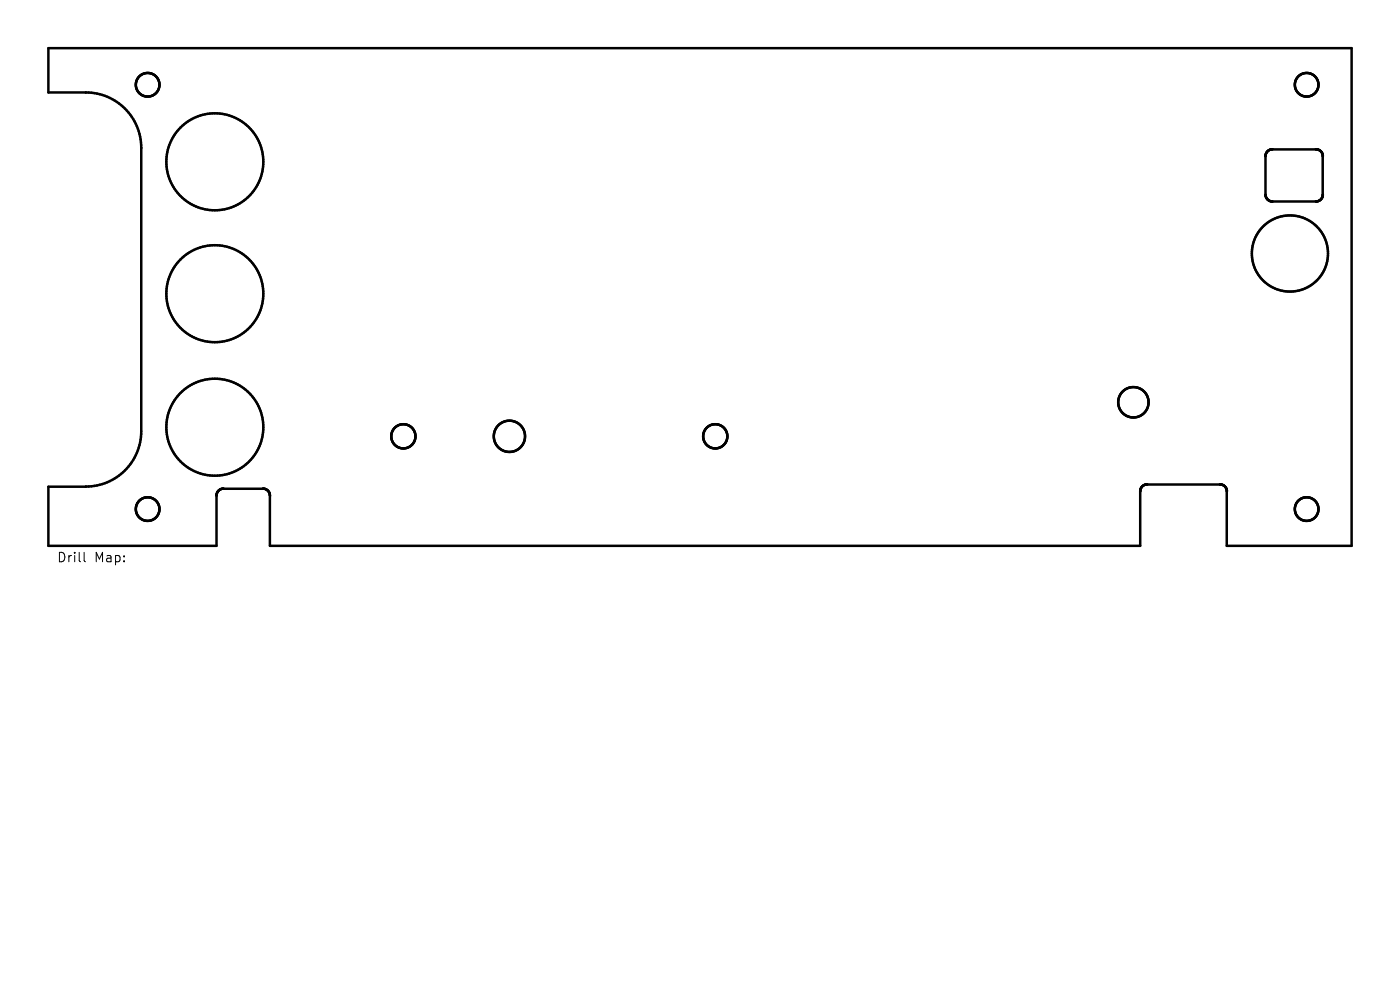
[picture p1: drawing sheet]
<svg xmlns="http://www.w3.org/2000/svg" width="297mm" height="210mm" viewBox="0 0 297 210" stroke-linecap="round" stroke-linejoin="round" font-family="sans-serif">
<defs><g id="words">
<g font-size="2.8">
<text x="12" y="119.6">Drill</text>
<text x="20" y="119.6">Map:</text>
</g>
</g></defs>
<g fill="none" stroke="#000" stroke-width=".53">
<path d="M10.3 10.2h276.4v105.6h-26.4v-11.8l-.6-.9-.9-.4h-15.4l-.9 .3-.4 .5-.2 .6v11.7h-184.6v-10.8l-.5-1-1-.4-8.5 .1-.5 .1-.5 .4-.4 .9v10.7h-35.6v-12.6h7.9a11.8 11.8 0 0 0 11.8-11.7v-60.1a11.7 11.7 0 0 0-11.8-11.8h-7.9zM280.6 33.2v8.1M280.6 33.1l-.1-.5-.3-.5-.5-.3-.5-.1h-9.5l-.8 .4-.4 1v8.3l.2 .6 .4 .5 .8 .2h9.4l1-.4 .3-1M280.6 33.1v.1M280.6 41.3h.1M259.8 103.1v.1"/>
<circle cx="31.3" cy="18" r="2.51"/>
<circle cx="277.2" cy="18" r="2.51"/>
<circle cx="45.6" cy="34.3" r="10.3"/>
<circle cx="273.7" cy="53.8" r="8.1"/>
<circle cx="45.6" cy="62.3" r="10.3"/>
<circle cx="45.6" cy="90.6" r="10.3"/>
<circle cx="85.6" cy="92.6" r="2.57"/>
<circle cx="108.1" cy="92.6" r="3.3"/>
<circle cx="151.7" cy="92.6" r="2.57"/>
<circle cx="240.4" cy="85.3" r="3.2"/>
<circle cx="31.3" cy="108" r="2.51"/>
<circle cx="277.2" cy="108" r="2.51"/>
</g>
<path d="M17.8 117.2v1.7l.3 .3" fill="none" stroke="#000" stroke-width=".21"/>
<use href="#words"/>
</svg>
